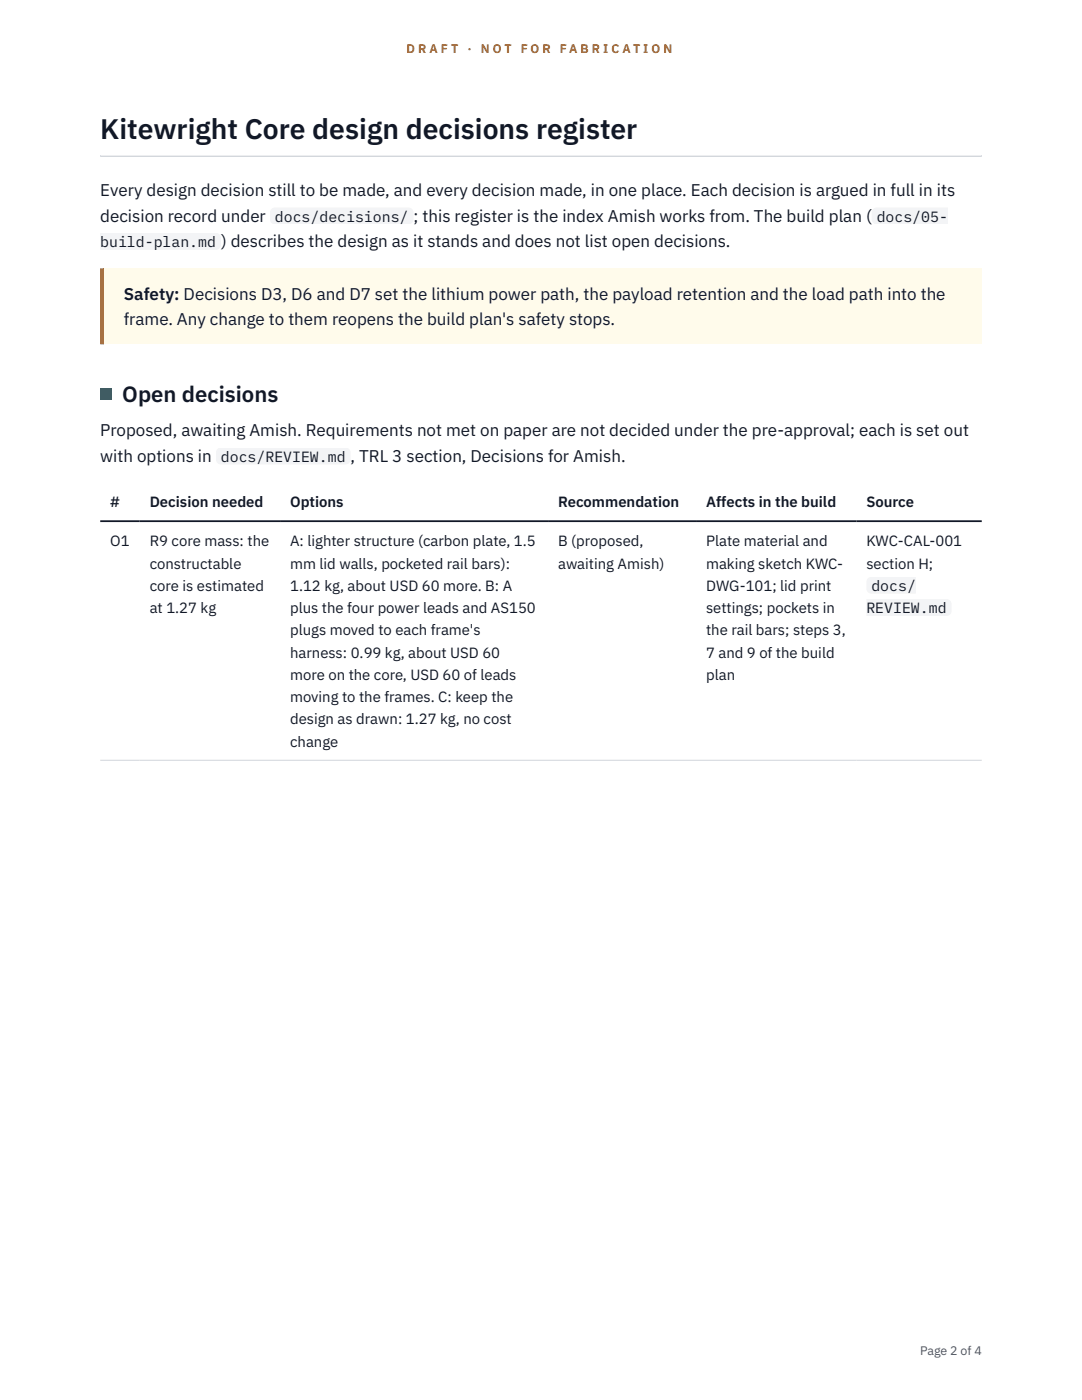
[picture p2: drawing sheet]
<svg xmlns="http://www.w3.org/2000/svg" width="216mm" height="279mm" viewBox="0 0 216 279" stroke-linecap="round" stroke-linejoin="round" font-family="sans-serif">
<defs><g id="words">
<text font-size="5.6" fill="#111827" x="20" y="27.6">Kitewright Core design decisions register</text>
<text font-size="4.4" fill="#111827" x="24.4" y="80.1">Open decisions</text>
<g font-size="3.4" fill="#111827">
<text x="20" y="39.1">Every design decision still to be made, and every decision made, in one place. Each decision is argued in full in its</text>
<text x="20" y="44.2">decision record under</text>
<text x="82.5" y="44.2">; this register is the index Amish works from. The build plan (</text>
<text x="44.1" y="49.3">) describes the design as it stands and does not list open decisions.</text>
<text x="24.7" y="59.9">Safety: Decisions D3, D6 and D7 set the lithium power path, the payload retention and the load path into the</text>
<text x="24.7" y="65">frame. Any change to them reopens the build plan's safety stops.</text>
<text x="20" y="87">Proposed, awaiting Amish. Requirements not met on paper are not decided under the pre-approval; each is set out</text>
<text x="20" y="92.1">with options in</text>
<text x="70" y="92.1">, TRL 3 section, Decisions for Amish.</text>
</g>
<g font-size="3" fill="#111827">
<text x="54.9" y="44.2">docs/decisions/</text>
<text x="174.9" y="44.2">docs/05-</text>
<text x="20" y="49.3">build-plan.md</text>
<text x="44.1" y="92.1">docs/REVIEW.md</text>
<text x="22" y="101.2">#</text>
<text x="29.9" y="101.2">Decision needed</text>
<text x="57.9" y="101.2">Options</text>
<text x="111.4" y="101.2">Recommendation</text>
<text x="140.9" y="101.2">Affects in the build</text>
<text x="172.9" y="101.2">Source</text>
<text x="22" y="109">O1</text>
<text x="29.9" y="109">R9 core mass: the</text>
<text x="29.9" y="113.5">constructable</text>
<text x="57.9" y="109">A: lighter structure (carbon plate, 1.5</text>
<text x="57.9" y="113.5">mm lid walls, pocketed rail bars):</text>
<text x="111.4" y="109">B (proposed,</text>
<text x="111.4" y="113.5">awaiting Amish)</text>
<text x="140.9" y="109">Plate material and</text>
<text x="140.9" y="113.5">making sketch KWC-</text>
<text x="172.9" y="109">KWC-CAL-001</text>
<text x="172.9" y="113.5">section H;</text>
<text x="29.9" y="117.9">core is estimated</text>
<text x="57.9" y="117.9">1.12 kg, about USD 60 more. B: A</text>
<text x="140.9" y="117.9">DWG-101; lid print</text>
<text x="173.9" y="117.9">docs/</text>
<text x="29.9" y="122.4">at 1.27 kg</text>
<text x="57.9" y="122.4">plus the four power leads and AS150</text>
<text x="140.9" y="122.4">settings; pockets in</text>
<text x="172.9" y="122.4">REVIEW.md</text>
<text x="57.9" y="126.8">plugs moved to each frame's</text>
<text x="57.9" y="131.2">harness: 0.99 kg, about USD 60</text>
<text x="140.9" y="126.8">the rail bars; steps 3,</text>
<text x="140.9" y="131.2">7 and 9 of the build</text>
<text x="57.9" y="135.7">more on the core, USD 60 of leads</text>
<text x="140.9" y="135.7">plan</text>
<text x="57.9" y="140.1">moving to the frames. C: keep the</text>
<text x="57.9" y="144.6">design as drawn: 1.27 kg, no cost</text>
<text x="57.9" y="149">change</text>
</g>
<g font-size="2.5" fill="#b45309">
<text x="81.1" y="10.5">D R A F T</text>
<text x="93.3" y="10.5">·</text>
<text x="95.9" y="10.5">N O T</text>
<text x="103.9" y="10.5">F O R</text>
<text x="111.7" y="10.5">F A B R I C A T I O N</text>
</g>
<text font-size="2.5" fill="#4b5563" x="183.6" y="270.3">Page 2 of 4</text>
</g></defs>
<path d="M20 31l175.9 .1zM20 31h175.9v.3h-175.9z" fill-rule="evenodd" fill="#d1d5db"/>
<path d="M20 53.6h175.9v15.1h-175.9z" fill="#fffbeb"/>
<path d="M20.7 53.6l.1 15.1zM20 53.6h.8v15.1h-.8z" fill-rule="evenodd" fill="#d97706"/>
<path d="M20 151.7h175.9" fill="none" stroke="#d1d5db" stroke-width=".2"/>
<path d="M20 104h175.9" fill="none" stroke="#111827" stroke-width=".35"/>
<g fill="#f3f4f6">
<path d="M53.9 41.4h28.6v3.4h-28.6z"/>
<path d="M173.9 41.4h15.3v3.4h-15.3z"/>
<path d="M20 46.5h24.1v3.4h-24.1z"/>
</g>
<path d="M20 77.5h2.2v2.2h-2.2z" fill="#0f766e"/>
<g fill="#f3f4f6">
<path d="M43.1 89.3h26.9v3.4h-26.9z"/>
<path d="M172.9 115.1h9.9v3.4h-9.9z"/>
<path d="M172.9 119.6h17v3.3h-17z"/>
</g>
<use href="#words"/>
</svg>
